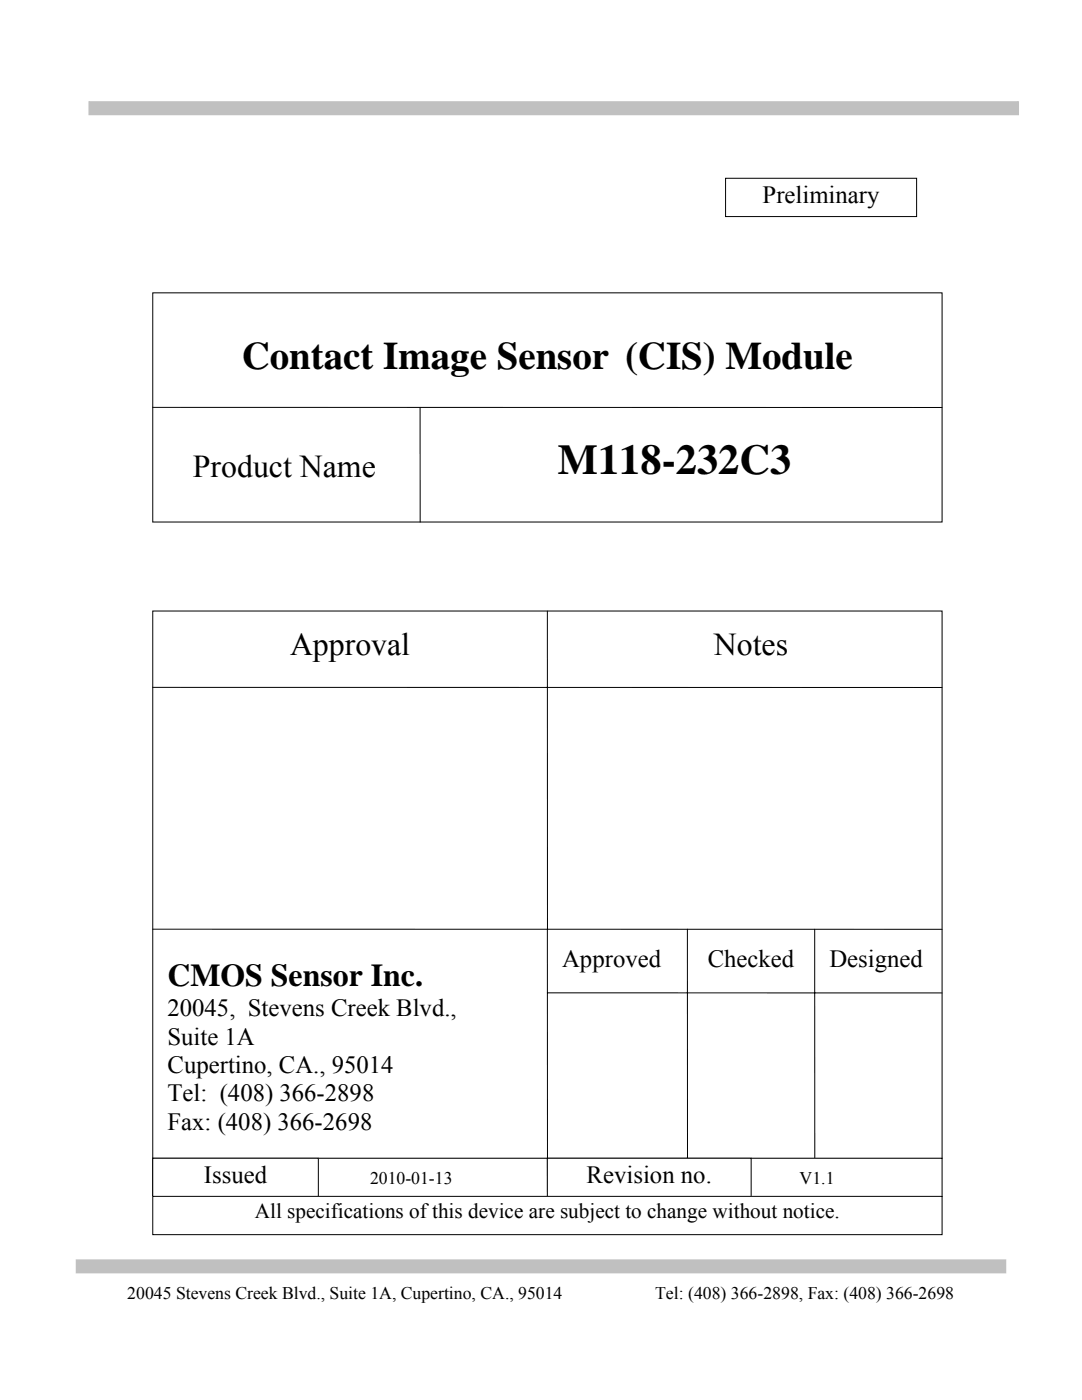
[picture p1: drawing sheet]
<svg xmlns="http://www.w3.org/2000/svg" width="216mm" height="279mm" viewBox="0 0 216 279" stroke-linecap="round" stroke-linejoin="round" font-family="sans-serif">
<defs><g id="words">
<text font-size="8.5" x="111.3" y="94.7">M118-232C3</text>
<text font-size="7.8" x="48.2" y="73.7">Contact Image Sensor (CIS) Module</text>
<g font-size="6.3">
<text x="38.5" y="95.2">Product Name</text>
<text x="57.9" y="130.8">Approval</text>
<text x="142.5" y="130.8">Notes</text>
<text x="33.4" y="196.8">CMOS Sensor Inc.</text>
</g>
<g font-size="4.9">
<text x="152.2" y="40.6">Preliminary</text>
<text x="112.2" y="193">Approved</text>
<text x="141.2" y="193">Checked</text>
<text x="165.5" y="193">Designed</text>
<text x="33.4" y="202.8">20045, Stevens Creek Blvd.,</text>
<text x="33.4" y="208.5">Suite 1A</text>
<text x="33.4" y="214.1">Cupertino, CA., 95014</text>
<text x="33.4" y="219.8">Tel: (408) 366-2898</text>
<text x="33.4" y="225.6">Fax: (408) 366-2698</text>
<text x="40.7" y="236.2">Issued</text>
<text x="117.1" y="236.2">Revision no.</text>
</g>
<text font-size="4.2" x="50.8" y="243.1">All specifications of this device are subject to change without notice.</text>
<g font-size="3.5">
<text x="73.8" y="236.3">2010-01-13</text>
<text x="159.6" y="236.3">V1.1</text>
<text x="25.4" y="259.3">20045 Stevens Creek Blvd., Suite 1A, Cupertino, CA., 95014</text>
<text x="130.7" y="259.3">Tel: (408) 366-2898, Fax: (408) 366-2698</text>
</g>
</g></defs>
<path d="M15.2 251.5h185.5v2.5h-185.5z" fill="#c0c0c0"/>
<path d="M15.2 251.5h185.5v2.5h-185.5z" fill="none" stroke="#c0c0c0" stroke-width=".26"/>
<path d="M17.8 20.3h185.4v2.6h-185.4z" fill="#c0c0c0"/>
<path d="M17.8 20.3h185.4v2.6h-185.4z" fill="none" stroke="#c0c0c0" stroke-width=".26"/>
<path d="M144.8 35.6h38.1v7.6h-38.1z" fill="#fff"/>
<path d="M144.8 35.6h38.1v7.6h-38.1z" fill="none" stroke="#000" stroke-width=".2"/>
<path d="M30.5 58.4h157.5v45.8h-157.5z" fill="#fff"/>
<path d="M30.5 58.4h157.5v45.8h-157.5zM30.5 81.3h157.5" fill="none" stroke="#000" stroke-width=".2"/>
<path d="M43.2 66h132.1v12.7h-132.1z" fill="#fff"/>
<path d="M43.2 66h132.1v12.7h-132.1z" fill="none" stroke="#fff" stroke-width=".2"/>
<path d="M38.1 88.9h45.7v10.2h-45.7z" fill="#fff"/>
<path d="M38.1 88.9h45.7v10.2h-45.7z" fill="none" stroke="#fff" stroke-width=".2"/>
<path d="M83.8 81.3v22.9" fill="none" stroke="#000" stroke-width=".2"/>
<path d="M101.6 86.4h66.1v15.2h-66.1z" fill="#fff"/>
<path d="M101.6 86.4h66.1v15.2h-66.1z" fill="none" stroke="#fff" stroke-width=".2"/>
<path d="M30.5 121.9h157.5v109.3h-157.5z" fill="#fff"/>
<path d="M30.5 121.9h157.5v109.3h-157.5zM30.5 137.2h157.5M109.2 121.9v63.6M30.5 185.4l157.5 .1" fill="none" stroke="#000" stroke-width=".2"/>
<path d="M50.8 124.5h38.1v10.1h-38.1z" fill="#fff"/>
<path d="M50.8 124.5h38.1v10.1h-38.1z" fill="none" stroke="#fff" stroke-width=".2"/>
<path d="M132.1 124.5h35.6v10.2h-35.6z" fill="#fff"/>
<path d="M132.1 124.5h35.6v10.2h-35.6z" fill="none" stroke="#fff" stroke-width=".2"/>
<path d="M33 190.5h63.5v38.1h-63.5z" fill="#fff"/>
<path d="M33 190.5h63.5v38.1h-63.5z" fill="none" stroke="#fff" stroke-width=".2"/>
<path d="M109.2 185.4v45.8M109.2 198.1l78.8 .1M137.2 185.4v45.8M162.6 185.4v45.8" fill="none" stroke="#000" stroke-width=".2"/>
<path d="M111.8 188h22.8v7.6h-22.8z" fill="#fff"/>
<path d="M111.8 188h22.8v7.6h-22.8z" fill="none" stroke="#fff" stroke-width=".2"/>
<path d="M139.7 188h20.3v7.6h-20.3z" fill="#fff"/>
<path d="M139.7 188h20.3v7.6h-20.3z" fill="none" stroke="#fff" stroke-width=".2"/>
<path d="M165.1 188h20.3v7.6h-20.3z" fill="#fff"/>
<path d="M165.1 188h20.3v7.6h-20.3z" fill="none" stroke="#fff" stroke-width=".2"/>
<path d="M30.5 231.2h157.5v7.6h-157.5z" fill="#fff"/>
<path d="M30.5 231.2h157.5v7.6h-157.5zM109.2 231.2v7.6" fill="none" stroke="#000" stroke-width=".2"/>
<path d="M30.5 231.2h33v7.6h-33z" fill="#fff"/>
<path d="M30.5 231.2h33v7.6h-33z" fill="none" stroke="#000" stroke-width=".2"/>
<path d="M109.2 231.2h40.7v7.6h-40.7z" fill="#fff"/>
<path d="M109.2 231.2h40.7v7.6h-40.7z" fill="none" stroke="#000" stroke-width=".2"/>
<path d="M30.5 238.8h157.5v7.6h-157.5z" fill="#fff"/>
<path d="M30.5 238.8h157.5v7.6h-157.5z" fill="none" stroke="#000" stroke-width=".2"/>
<use href="#words"/>
</svg>
